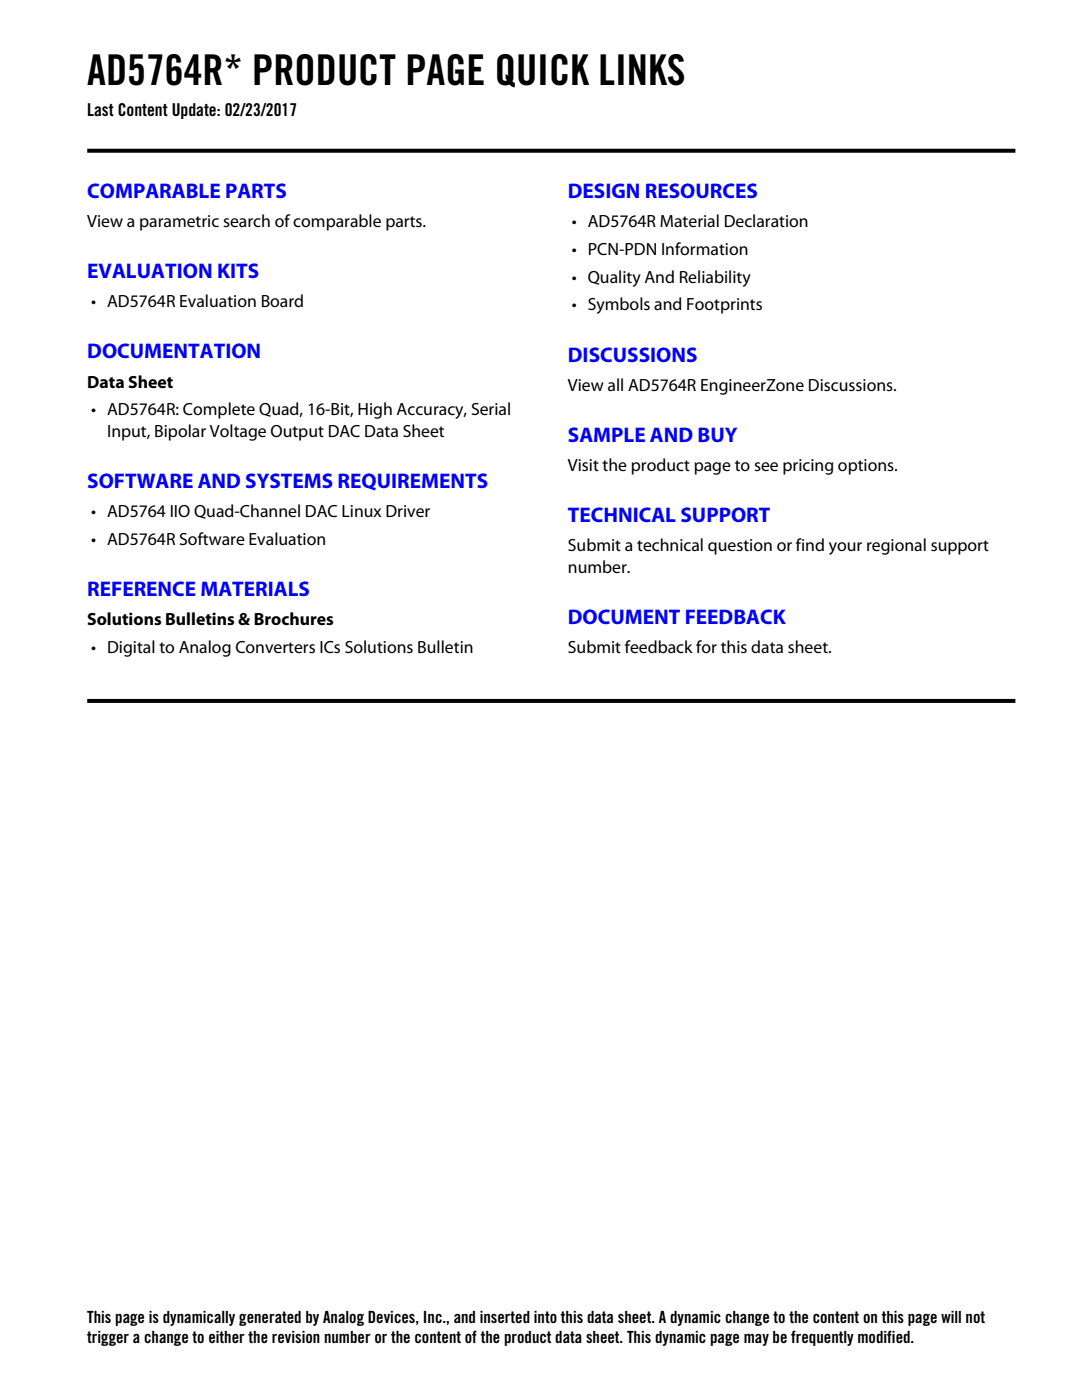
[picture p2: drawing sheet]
<svg xmlns="http://www.w3.org/2000/svg" width="216mm" height="279mm" viewBox="0 0 216 279" stroke-linecap="round" stroke-linejoin="round" font-family="sans-serif">
<defs><g id="words">
<text font-size="8.5" x="17.4" y="17">AD5764R* PRODUCT PAGE QUICK LINKS</text>
<g font-size="4.2" fill="#00f">
<text x="17.4" y="39.5">COMPARABLE PARTS</text>
<text x="113.3" y="39.5">DESIGN RESOURCES</text>
<text x="17.4" y="55.5">EVALUATION KITS</text>
<text x="17.4" y="71.5">DOCUMENTATION</text>
<text x="113.3" y="72.2">DISCUSSIONS</text>
<text x="113.3" y="88.2">SAMPLE AND BUY</text>
<text x="17.4" y="97.4">SOFTWARE AND SYSTEMS REQUIREMENTS</text>
<text x="113.3" y="104.2">TECHNICAL SUPPORT</text>
<text x="17.4" y="119">REFERENCE MATERIALS</text>
<text x="113.3" y="124.5">DOCUMENT FEEDBACK</text>
</g>
<g font-size="3.5">
<text x="17.4" y="23.1">Last Content Update: 02/23/2017</text>
<text x="17.4" y="45.3">View a parametric search of comparable parts.</text>
<text x="114.1" y="45.3">• AD5764R Material Declaration</text>
<text x="114.1" y="50.8">• PCN-PDN Information</text>
<text x="114.1" y="56.4">• Quality And Reliability</text>
<text x="18.2" y="61.3">• AD5764R Evaluation Board</text>
<text x="114.1" y="61.9">• Symbols and Footprints</text>
<text x="17.4" y="77.3">Data Sheet</text>
<text x="113.3" y="78">View all AD5764R EngineerZone Discussions.</text>
<text x="18.2" y="82.9">• AD5764R: Complete Quad, 16-Bit, High Accuracy, Serial</text>
<text x="21.4" y="87.1">Input, Bipolar Voltage Output DAC Data Sheet</text>
<text x="113.3" y="94">Visit the product page to see pricing options.</text>
<text x="18.2" y="103.2">• AD5764 IIO Quad-Channel DAC Linux Driver</text>
<text x="18.2" y="108.7">• AD5764R Software Evaluation</text>
<text x="113.3" y="110">Submit a technical question or find your regional support</text>
<text x="113.3" y="114.3">number.</text>
<text x="17.4" y="124.8">Solutions Bulletins &amp; Brochures</text>
<text x="18.2" y="130.3">• Digital to Analog Converters ICs Solutions Bulletin</text>
<text x="113.3" y="130.3">Submit feedback for this data sheet.</text>
</g>
<g font-size="3.4">
<text x="17.4" y="264.1">This page is dynamically generated by Analog Devices, Inc., and inserted into this data sheet. A dynamic change to the content on this page will not</text>
<text x="17.4" y="268.1">trigger a change to either the revision number or the content of the product data sheet. This dynamic page may be frequently modified.</text>
</g>
</g></defs>
<g fill="#000">
<path d="M17.4 29.7h92.4l.4 .8h-92.8zM109.8 29.7h92.8v.8h-92.4z"/>
<path d="M17.4 139.5h92.4l.4 .8h-92.8zM109.8 139.5h92.8v.8h-92.4z"/>
</g>
<use href="#words"/>
</svg>
